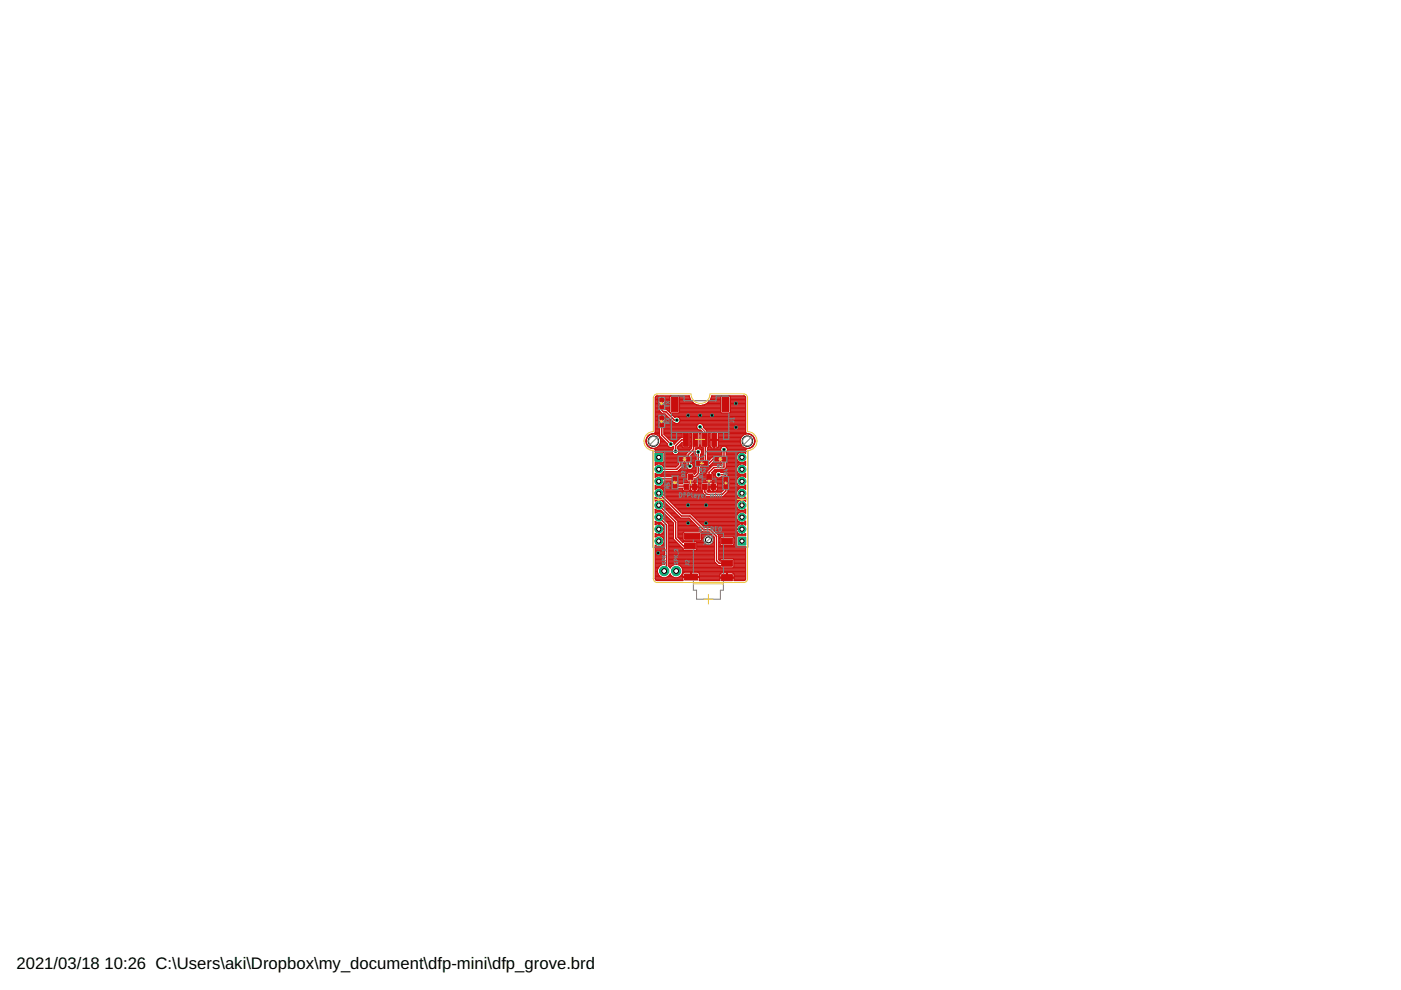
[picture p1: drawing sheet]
<svg xmlns="http://www.w3.org/2000/svg" width="297mm" height="210mm" viewBox="0 0 297 210" stroke-linecap="round" stroke-linejoin="round" font-family="sans-serif">
<defs><g id="words">
<g font-size="3.5">
<text x="3.5" y="205.4">2021/03/18</text>
<text x="22.2" y="205.4">10:26 C:\Users\aki\Dropbox\my_document\dfp-mini\dfp_grove.brd</text>
</g>
</g></defs>
<g fill="#c90d0c" stroke="#c90d0c" stroke-width=".21">
<path d="M144.9 91.9h1v2.7h-1z"/>
<path d="M146.9 91.9h1v2.7h-1z"/>
<path d="M148.9 91.9h1v2.7h-1z"/>
<path d="M150.9 91.9h1v2.7h-1z"/>
<path d="M142.3 84.3h1.5v3h-1.5z"/>
<path d="M153.1 84.3h1.5v3h-1.5z"/>
<path d="M145.1 113.1h3.3v1.2h-3.3z"/>
<path d="M145.1 115.1h2.3v1.3h-2.3z"/>
<path d="M145.1 121.7h2.8v1.3h-2.8z"/>
<path d="M153 114.1h2.3v1.3h-2.3z"/>
<path d="M153 118.8h2.3v1.3h-2.3z"/>
<path d="M153 121.8h2.3v1.3h-2.3z"/>
<path d="M149.8 100.6h1v1.1h-1z"/>
<path d="M150.7 102.6h1v1.2h-1z"/>
<path d="M148.9 102.6h1v1.2h-1z"/>
<path d="M145.9 100.6h1v1.1h-1z"/>
<path d="M146.8 102.6h1v1.2h-1z"/>
<path d="M145 102.6h1v1.2h-1z"/>
</g>
<g fill="#c90d0c" stroke="#c90d0c" stroke-width=".21">
<path d="M153.1 96.9h.8v.9h-.8z" fill-rule="evenodd"/>
<path d="M151.6 96.9h.8v.9h-.8z" fill-rule="evenodd"/>
<path d="M147.6 97.8h.9v.8h-.9z" fill-rule="evenodd"/>
<path d="M149.2 97.8h.8v.8h-.8z" fill-rule="evenodd"/>
<path d="M144 96.9h.8v.9h-.8z" fill-rule="evenodd"/>
<path d="M145.5 96.9h.8v.9h-.8z" fill-rule="evenodd"/>
<path d="M139.9 85.9h.8v.7h-.8z" fill-rule="evenodd"/>
<path d="M139.9 84.4h.8v.7h-.8z" fill-rule="evenodd"/>
<path d="M139.9 89.8h.8v.7h-.8z" fill-rule="evenodd"/>
<path d="M139.9 88.2h.8v.7h-.8z" fill-rule="evenodd"/>
<path d="M153.5 101.3h.8v.8h-.8z" fill-rule="evenodd"/>
<path d="M153.5 102.8h.8v.8h-.8z" fill-rule="evenodd"/>
<path d="M142.7 101.1h.8v.8h-.8z" fill-rule="evenodd"/>
<path d="M142.7 102.6h.8v.9h-.8z" fill-rule="evenodd"/>
</g>
<g fill="none" stroke="#c90d0c" stroke-width=".21">
<path d="M136.9 93.4h.1M136.9 93.6h.1M137 93.8h.1M137 93.3h.1M137 94h.1M137 93.1h.1M137 93.2a1.53 1.53 0 0 1 1.5-1.2 1.53 1.53 0 0 1 1.5 1.2M137 93.2v.6l.3 .6 .4 .4M137.1 94.1h.1M137.1 92.9h.1M137.2 94.3h.1M137.2 92.8h.1"/>
<path d="M137.2 94.5h.2M137.2 92.6h.2M137.4 94.6h.1M137.4 92.4h.1M137.6 94.8h.1M137.6 92.2h.2M137.7 94.8l.5 .2h.6l.6-.2M137.9 95h.2M137.9 92.1h.3M138.7 95.1l.2 .3v.4h3.6M138.9 95.3h3.7M138.9 92.1h.9"/>
<path d="M138.9 91.7h.9M138.9 89.3h3.7M138.9 91.5h.9M138.9 87.8h2.1l1.9 1.8a.7 .7 0 0 0 1 .1M138.9 91.2h.9M138.9 84.7h3.1M138.9 84.9h3.1M138.9 98.6h.1M138.9 98.4h.5M138.9 98.2h5M138.9 95.7h3.6M138.9 95.5h3.7"/>
<path d="M138.9 91.4h.9M138.9 91h.9M138.9 90.9h.9M138.9 90.7h.8M138.9 90.5h.7M138.9 90.4h.7M138.9 90.2h.7M138.9 90h.7M138.9 89.8h.7M138.9 89.7h.7M138.9 89.5h.8M138.9 89.2h.7"/>
<path d="M138.9 89h.6M138.9 88.8h.6M138.9 88.6h1.3M138.9 88.5h.6M138.9 88.3h.6M138.9 88.1h.7M138.9 87.9h.8M138.9 87.6h1.4M138.9 87.4h1.3M138.9 87.3h1.1M138.9 87.1h.9M138.9 86.9h.8"/>
<path d="M138.9 86.8h.7M138.9 86.6h.7M138.9 86.4h.7M138.9 86.3h.7M138.9 86.1h.7M138.9 85.9h.7M138.9 85.7h.8M138.9 85.6h3.1M138.9 85.4h.7M138.9 85.2h.6M138.9 85h.6M138.9 84.5h.6"/>
<path d="M138.9 84.4h.6M139 84.2h.6M139 95h3.8M139.1 84h3M139.1 84l-.2 .3v7.4l-.2 .2M139.1 84l7-.1 .3 .9M139.3 92.2h.5M139.4 94.8h2.5M139.5 84.7l.2-.6h.5v1.4l-.5-.1-.2-.5M139.5 92.4h.3M139.6 94.6h2.1M139.6 86.8v-.9l.2-.3h1l.3 .3v.9"/>
<path d="M139.6 89.7v.9l.2 .2M139.6 86.8l.2 .2M139.6 89.7l.2-.3h1l.3 .3M139.6 89.2l-.1-.5h1.6l-.1 .5M139.6 89.2l.3 .1M139.7 87.9l-.2 .6h1.6v-.4M139.7 87.9h.5v1.4M139.7 92.6h.3M139.7 94.5h1.9M139.8 87h.1M139.8 90.8h.1M139.8 92.8h.3"/>
<path d="M139.8 91.9a2.39 2.39 0 0 0-2.8 1.1 1.59 1.59 0 0 0 1.5 2.1h4.3M139.8 87l.7 .8M139.8 90.8v1.7l1.7 1.6v.2M139.8 94.3h1.7M139.9 94.1h1.6M139.9 92.9h.4M140 98.4h3.9M140 93.1h.5M140 94h1.4M140 93.2v.6l-.2 .6-.4 .4M140 93.4h.8M140 93.8h1.2"/>
<path d="M140 93.6h1M140 93.3h.7M140.2 89.2h.2M140.2 89h.2M140.2 88.8h.2M140.2 88.5h.2M140.2 88.3h.2M140.2 88.1h.2M140.2 87.9h.2M140.2 85.4h.2M140.2 85.2h.2M140.2 85h.2"/>
<path d="M140.2 84.5h.2M140.2 84.4h.2M140.2 84.2h.2M140.4 98.6h3.4M140.4 88.6h1.5M140.5 98.7h3.1M140.6 95.8l.2 .2M140.7 98.9h2.7M140.7 98.1h3.1M140.8 91.9h3.8M140.8 91.5h8.1M140.8 91.2h7.8l.3 .4-.3 .2v3l.5 .1v2.6"/>
<path d="M140.8 92.1l1.3 1.3h1.6M140.8 92.1h3.8M140.8 91.7h3.9M140.8 91.4h7.9M140.8 91h7.2M140.8 90.9h7M140.8 96v1.9M140.8 97.9l-.2 .2h-1.7v.6a1.13 1.13 0 0 1 1.8 .3h2.6l.6-.6M140.8 97.9h2.9M140.8 97.7h2.8M140.8 97.6h2.8M140.8 97.4h2.8"/>
<path d="M140.8 97.2h2.8M140.8 97h2.8M140.8 96.9h2.8M140.8 96.7h3M140.8 96.5h4.6M140.8 96.4h2.2M140.8 96.2h1.9M140.8 96h1.8M140.9 89.5h1.8M140.9 87.9h-.5v1.4M140.9 87.9l.2 .2M140.9 92.2h3.7"/>
<path d="M140.9 90.7h6.8M140.9 85.7h1.1M140.9 87.9h.3M141 85.4h1M141 84.2h1M141 89.2l-.3 .1M141 89.2h1.4M141.1 89.7v.9l-.3 .2v1.3M141.1 86.8l-.2 .1h.5l1.6 1.6a.72 .72 0 0 1 1 .1 .72 .72 0 0 1 .1 .9M141.1 90.5h6.6M141.1 90.4h6.6M141.1 90.2h6.7"/>
<path d="M141.1 90h6.8M141.1 89.8h7.1M141.1 89.7h2M141.1 86.8h.9M141.1 86.6h.9M141.1 86.4h.9M141.1 86.3h.9M141.1 86.1h.9M141.1 85.9h.9M141.1 88.1h.3M141.1 92.4h3.5M141.1 89h1.1"/>
<path d="M141.1 85.2h.9M141.1 84.4h.9M141.1 84.7l-.2-.6h-.5v1.4h.4l.3-.3M141.1 84.9v.3M141.1 88.8h.9M141.1 88.5h.6M141.1 88.3h.4M141.1 85h.9M141.1 84.5h.9M141.3 92.6h3.3M141.4 92.8h3.2M141.5 86.9h.5"/>
<path d="M141.5 94.3a.71 .71 0 0 0 .5 .6 .71 .71 0 0 0 .8-.3M141.6 92.9h2.6M141.6 87.1h.4M141.8 93.1h2.2M141.8 87.3h.2M141.9 93.3h1.9M142 87.4h.1M142.1 87.6h16M142.2 84h1.7l.2 .1v3.3l-.2 .2h-1.7l-.2-.2v-3.3zM142.3 87.8h15.8M142.3 93.5l.5 .3M142.5 87.9h15.6"/>
<path d="M142.5 95.8a.73 .73 0 0 0 .7 .6 .73 .73 0 0 0 .7-.6M142.5 94.8h.3M142.6 95.3l-.1 .5M142.6 93.6h.9M142.6 88.1h15.5M142.7 94.6h.1M142.8 94.6v.6M142.8 95.2l-.2 .1M142.8 93.8l.1 .4 1.4-1.4h.3v-1l.2-.2h1.3l.1 .2v3l-.1 .1h-1.3l-.2-.1v-1M142.8 93.8h.5M142.8 88.3h15.3M142.9 94h.3"/>
<path d="M142.9 94.1h.1M143 88.5h.2M143.5 96.4h1.9M143.6 96.8v1.1l.3 .2v.3M143.6 96.8l.3-.2h1l.2 .2M143.7 95.2l.2 .6M143.7 95.1h2.9M143.7 95h2.9M143.7 94.8h1M143.7 96.2h1.8M143.8 94.6h.8M143.8 88.5h14.3"/>
<path d="M143.8 99.8h3.8M143.8 95.3h2.6M143.9 96h1.8M143.9 95.5h2.3M143.9 89.7h14.2M143.9 95.8h2M143.9 95.7h2.1M143.9 94.5h.7M144 84h2.1M144 88.6h14.1M144 99.6h3.6M144 87.4h8.8"/>
<path d="M144.1 89.5l-.2 .2M144.1 84.7h2.3M144.1 84.9h2.4M144.1 89.5h14M144.1 87.3h8.7M144.1 87.1h8.7M144.1 86.9h8.7M144.1 86.8h8.7M144.1 86.6h8.7M144.1 86.4h8.7M144.1 86.3h8.7M144.1 86.1h8.7"/>
<path d="M144.1 85.9h4M144.1 85.7h3.4M144.1 85.6h3.1M144.1 85.4h2.8M144.1 85.2h2.7M144.1 85h2.5M144.1 84.5h2.2M144.1 84.4h2.2M144.1 84.2h2.1M144.1 94.3h.5M144.1 88.8h14M144.1 89.3h14"/>
<path d="M144.2 89.2h13.9M144.2 89h13.9M144.2 99.4h1.6M144.3 94.1h.3M144.4 99.3h1.3M144.4 94h.2M144.5 99.1h1.1M144.6 93.8l-.9 .9v.5M144.6 93.8h.1M144.7 98.9h.9M144.8 98.7h.7M144.8 98.6h.6"/>
<path d="M144.8 98.4h.6M144.8 98.2h.6M144.9 98.1h.5M145 96.7h.3M145.1 97.9h.1M145.1 97.9l-.3 .2v.7l-1.1 1.2M145.1 96.8v1.1M145.1 97.7h.1M145.1 97.6h.1M145.1 97.4h.1M145.1 97.2h.1M145.1 97h.1"/>
<path d="M145.1 96.9h.1M145.1 97.9l.3 .2v.6l.3 .6M145.7 99.3a.74 .74 0 0 0 1.2 0M146.2 94.8h.4M146.2 91.7h.5M146.2 91.9h.4M146.2 94.6h.4M146.2 93.4h.4M146.2 94.5h.4M146.2 94.3h.4M146.2 94.1h.4M146.2 94h.4"/>
<path d="M146.2 93.8h.4M146.2 93.6h.4M146.2 93.3h.4M146.2 93.1h.4M146.2 92.9h.4M146.2 92.8h.4M146.2 92.6h.4M146.2 92.4h.4M146.2 92.2h.4M146.2 92.1h.4M146.4 84.8h.1M146.4 84.8l.5 .6"/>
<path d="M146.4 98.1h.9M146.5 96.5h1.1M146.5 96.7h1.1M146.6 98.2h.7M146.6 97.9h.7M146.6 93.4v.1M146.6 96.8v1.1l-.2 .3a.71 .71 0 0 1 .5 1.1M146.6 97.7h.7M146.6 97.6h.9M146.6 97.4h1M146.6 97.2h1M146.6 97h1"/>
<path d="M146.6 96.9h1M146.6 96.4h1M146.7 99.4h.9M146.8 98.4h.5M146.8 96.2h.6M146.9 99.3h.7M146.9 98.6h.4M146.9 85.4h.1M146.9 85.4l.8 .4M146.9 99.1h.7M147 98.9h.5M147 98.7h.3"/>
<path d="M147 96h.4M147.2 95.8h.1M147.3 98.7l.3 .3v1.2l-.4 .4v-.1M147.3 97.7v1M147.3 96l.3 .4v1.1l-.3 .2M147.3 95.7l-.9 .9 .2 .2M147.3 95.7v.3M147.3 95.7h.1M147.5 95.1h.3M147.5 95h1.6M147.5 95.3h.1M147.6 99.9l-6.9 .1-.4 .5"/>
<path d="M147.7 85.8v.1M147.7 85.8l.8 .2M147.7 90.4a.73 .73 0 0 0 .6 .8M147.7 90.4a.72 .72 0 0 1 .7-.6 .72 .72 0 0 1 .7 .6M148.2 94.8h.5M148.2 91.7h.5M148.3 91.9h.3M148.3 94.6h.3M148.3 93.4h.3M148.3 94.5h.3M148.3 94.3h.3M148.3 94.1h.3"/>
<path d="M148.3 94h.3M148.3 93.8h.3M148.3 93.6h.3M148.3 93.3h.3M148.3 93.1h.3M148.3 92.9h.3M148.3 92.8h.3M148.3 92.6h.3M148.3 92.4h.3M148.3 92.2h.3M148.3 92.1h.3M148.3 95.1h.8"/>
<path d="M148.4 90.5l1 1v1.8l.2 .1M148.5 99.9h1.4M148.5 86h.1M148.5 99.6h1.7M148.5 96.4v1.1l.3 .2M148.5 99.8h1.6M148.5 99.4h1.9M148.5 99.3h2.1M148.5 99.1h2.2M148.5 97.4h.6M148.5 97.2h.6M148.5 97h.6"/>
<path d="M148.5 96.9h.6M148.5 96.7h.6M148.5 96.5h.6M148.5 96.4h.6M148.5 95.3h.6M148.6 98.9h.4M148.6 97.6h.4M148.7 96.2a.71 .71 0 0 0-.2-.9 .71 .71 0 0 0-1 .1v-.5h.6l.2-.1v-3l-.2-.2h-1.3l-.2 .2v3.3l-1.2 1.2v.3l-.3 .2M148.7 96.2l-.2 .2M148.7 96.2h.4M148.7 95.5h.4M148.7 89.8h9.4"/>
<path d="M148.7 96h.4M148.7 95.7h.4M148.8 95.8h.3M148.8 98.7h.1M148.8 97.7h.1M148.8 98.7l-.3 .3v1.6l-.9 .9h-.4v.4l-.2 .1h-1.2l-.2-.1v-1.4M148.8 97.7v1M148.8 98.6h.1M148.8 98.4h.1M148.8 98.2h.1M148.8 98.1h.1M148.8 97.9h.1"/>
<path d="M148.8 98.7l.3 .3h1l.2-.3M148.9 85.9h3.9M148.9 90h9.2M149.1 90.2h9M149.1 97.5h.1M149.1 97.5l-.3 .2M149.1 90.4v.2l.7 .7v.3l.4 .2v3l-.2 .1v2.6l.3 .2 .9-.9M149.1 90.5h9M149.1 90.4h9M149.2 90.7h8.9M149.4 85.8l-.9 .2M149.4 85.8v.1"/>
<path d="M149.4 90.9h8.7M149.5 85.7h3.3M149.5 91h8.6M149.7 91.2h8.4M149.8 85.6h3M149.8 91.5h1M149.8 91.4h8.3M149.9 99.9v.4h-1.4M150 95.8h3M150 95.1h2.8M150 95h2.9M150 97.4h.5"/>
<path d="M150 97.2h.7M150 97h.9M150 96.9h1.2M150 96.7h1.4M150 96.5h3.1M150 96.4h3.1M150 96.2h3.1M150 96h3.1M150 95.7h2.9M150 95.5h2.8M150 95.3h2.8M150.1 85.4l-.7 .4"/>
<path d="M150.1 85.4h.1M150.1 85.4h2.7M150.1 98.9h.8M150.1 97.6h.3M150.2 94.8h.4M150.2 91.7h.4M150.2 91.9h.4M150.2 94.6h.4M150.2 93.4h.4M150.2 94.5h.4M150.2 94.3h.4M150.2 94.1h.4"/>
<path d="M150.2 94h.4M150.2 93.8h.4M150.2 93.6h.4M150.2 93.3h1.1M150.2 93.1h.4M150.2 92.9h.4M150.2 92.8h.4M150.2 92.6h.4M150.2 92.4h.4M150.2 92.2h.4M150.2 92.1h.4M150.2 85.2h2.6"/>
<path d="M150.3 98.7h.8M150.4 85h2.4M150.5 84.9h2.3M150.6 84.8l.3-.9 7 .1 .2 .3v7.4M150.6 84.8l-.5 .6M150.6 84.8h.1M150.6 91.7l.3-.2 1.2 .1 .2 .2v1.4h-1.7zM150.6 94.8v-1.4h1.7l-.1 1.4M150.6 94.8l.3 .2M150.6 84.7h2.2M150.6 98.6h2.5M150.7 84.5h2.1"/>
<path d="M150.8 84.4h2M150.8 98.4h2.3M150.8 84.2h2M150.9 84h2M151 98.2h2.1M151.2 98.1h.2M151.2 99.9h5.1M151.2 96.8l.3-.2h1l.2 .2M151.3 91.9h.2M151.3 94.6h.2M151.3 91.5v3.5M151.3 93.4h.2"/>
<path d="M151.3 94.8h.2M151.3 94.5h.2M151.3 94.3h.2M151.3 94.1h.2M151.3 94h.2M151.3 93.8h.2M151.3 93.6h.2M151.3 93.1h.2M151.3 92.9h.2M151.3 92.8h.2M151.3 92.6h.2M151.3 92.4h.2"/>
<path d="M151.3 92.2h.2M151.3 92.1h.2M151.3 91.7h.2M151.3 99.8h4.9M151.5 99.6h4.7M151.5 99.6l-.7 .7h.9M151.5 91.5v3.5M151.5 93.3h5.5M152.1 91.5h6M152.2 94.8l-.2 .2M152.2 99.9a.7 .7 0 0 0-.5 .9M152.2 94.8h.8"/>
<path d="M152.3 91.7h5.8M152.3 91.9h6.2a1.6 1.6 0 0 1 1.6 1.6 1.6 1.6 0 0 1-1.6 1.6h-4.3M152.3 94.6h1M152.3 93.4h4.7M152.3 94.5h4.9M152.3 94.3h4.8M152.3 94.1h4.8M152.3 94h4.7M152.3 93.8h4.7M152.3 93.6h4.7M152.3 93.1h4.7M152.3 92.9h4.8"/>
<path d="M152.3 92.8h4.9M152.3 92.6h5M152.3 92.4h5.2M152.3 92.2h5.4M152.3 92.1h5.8M152.5 99.9l.4 .3h.9l.5 .5v.2l.3 .3v1l-.2 .2M152.5 98.1h.5M152.6 96.7h.3M152.7 97.9h.1M152.7 97.9l-.2 .2h-1l-.2-.2-1 .8M152.7 96.8v1.1M152.7 97.7h.1"/>
<path d="M152.7 97.6h.1M152.7 97.4h.1M152.7 97.2h.1M152.7 97h.1M152.7 96.9h.1M152.8 97.9l.3 .2v.6h-1.9l-1.3 1.2M152.8 95.5l.3 .4v.7l-.3 .2M152.8 95.2a.72 .72 0 0 1 1.1-.5 .72 .72 0 0 1 .1 1.2v.7l.3 .2M152.8 95.2v.3M153 84h1.7l.2 .1v3.3l-.2 .2h-1.7l-.2-.2v-3.3zM153.7 94.6h3.7M153.7 99.4h2.5"/>
<path d="M153.9 99.3h2.3M154 99.1h2.3M154 98.9h2.3M154 98.7h2.5M154 98.6h2.6M154 98.4h3M154 98.2h4.1M154 96.5h2.3M154 96.4h2.3M154 96.2h2.5M154 96h2.7M154 95.8h4.1"/>
<path d="M154 94.8h3.6M154.1 98.1h2.9M154.1 96.7h2.1M154.1 95.7h4M154.1 95h3.9M154.2 95.5h3.9M154.2 97.9h2.4M154.2 95.3h3.9M154.3 96.8v1.1l-.3 .2v1.1l-.4 .4M154.3 97.7h2.2M154.3 97.6h2M154.3 97.4h2"/>
<path d="M154.3 97.2h1.9M154.3 97h1.9M154.3 96.9h1.9M154.7 84h3.2M154.8 87.4h3.3M154.9 84.7h3.2M154.9 84.9h3.2M154.9 87.3h3.2M154.9 87.1h3.2M154.9 86.9h3.2M154.9 86.8h3.2M154.9 86.6h3.2"/>
<path d="M154.9 86.4h3.2M154.9 86.3h3.2M154.9 86.1h3.2M154.9 85.9h3.2M154.9 85.7h3.2M154.9 85.6h3.2M154.9 85.4h3.2M154.9 85.2h3.2M154.9 85h3.2M154.9 84.5h3.2M154.9 84.4h3.2M154.9 84.2h3.2"/>
<path d="M156.2 97.2a1.12 1.12 0 0 0 1.9 .6v.9a1.12 1.12 0 0 0-1.9 .6M156.2 99.3v.4M156.2 99.7l.5 .8M156.7 96l-.5 .7v.5M157 93.2a1.53 1.53 0 0 1 1.5-1.2 1.53 1.53 0 0 1 1.5 1.2M157 93.2v.6l.2 .6 .4 .4M157.1 95.8l-.4 .2M157.5 95.8l.4 .2M157.6 94.8l.6 .2h.5l.6-.2M157.6 98.4h.5M157.6 98.1h.5M157.9 96h.2"/>
<path d="M158 98.6h.1M158 97.9h.1M158.1 91.7l.2 .2M158.3 95.1l-.2 .3v.8l-.2-.2M158.8 92.1h.3M158.9 95h.2M159.2 92.2h.2M159.3 94.8h.1M159.4 92.4h.2M159.5 94.6h.1M159.6 92.6h.2M159.6 94.5h.2"/>
<path d="M159.7 92.8h.2M159.8 94.3h.1M159.8 94.1h.2M159.8 92.9h.2M159.9 93.1h.1M159.9 94h.1M160 93.2v.6l-.3 .6-.4 .4M160 93.4h.1M160 93.8h.1M160 93.6h.1M160 93.3h.1M138.9 103.7a1.13 1.13 0 0 1 1.4-.1 1.13 1.13 0 0 1 .4 1.4l4 3.9h1.8l2.9 3h1.3l1.7 1.6v5.2l.3 .3 .2-.5"/>
<path d="M138.9 108.5h1.5M138.9 108v.8l.5-.3M138.9 105.4v.9l.5-.3M138.9 111.3v-.8a1.03 1.03 0 0 0 1.2 .2l.8 .8v8.2a1.39 1.39 0 0 0-1.5 1.6M138.9 113.1v.8a1.13 1.13 0 0 1 1.9 .6M138.9 108a1.03 1.03 0 0 0 1.2 .2l2.7 2.7v3.4l2 1.9v.3l.2 .2M138.9 116.7h2M138.9 105.9h1.5M138.9 105.4a1.08 1.08 0 0 0 1.2 .2l4.2 4.3M138.9 118.4h2M138.9 100.8h6.7M138.9 100.6h6.7"/>
<path d="M138.9 111.3l.7-.3v1.1h1.3l-.1-.4M138.9 115.9h2M138.9 101.2h.1M138.9 113.8h.1M138.9 120h1M138.9 119.8h1.3M138.9 119.6h2M138.9 119.5h2M138.9 119.3h2M138.9 119.1h2M138.9 119h2M138.9 118.8h2"/>
<path d="M138.9 118.6h2M138.9 118.3h2M138.9 118.1h2M138.9 117.9h2M138.9 117.8h2M138.9 117.6h2M138.9 117.4h2M138.9 117.2h2M138.9 117.1h2M138.9 116.9h2M138.9 116.6h2M138.9 116.4h2"/>
<path d="M138.9 116.2h2M138.9 116.1h2M138.9 115.7h.2M138.9 113.6h.4M138.9 113.5h2M138.9 113.3h.4M138.9 113.1h.1M138.9 111.3h.1M138.9 111.1h.4M138.9 110.9h1.4M138.9 110.7h.4M138.9 110.6h.1"/>
<path d="M138.9 108.7h.2M138.9 108.3h1.4M138.9 108.2h.4M138.9 108h.1M138.9 106.1h.2M138.9 105.8h1.3M138.9 105.6h.3M138.9 105.4h.1M138.9 103.7h.1M138.9 103.5h.3M138.9 103.4h3.4M138.9 103.2h3.4"/>
<path d="M138.9 103h.2M138.9 101h.4M138.9 100.5h.1M139 100.5l-.1-.1v.8a1.14 1.14 0 0 1 1.4-.1h2l.3-.3M139 100.5l.4 .1M139.4 115.9l-.5-.3v7.1M139.6 112.8h.2M139.6 113.3h.2M139.6 113.1h.2M139.6 113h.2M139.6 112.6h.2M139.6 112.5h.2"/>
<path d="M139.6 111.9h.2M139.6 111.8h.2M139.6 111.6h.2M139.6 111.4h.2M139.6 111.3h.2M139.6 111.1h.2M139.9 106a1.15 1.15 0 0 1 .9 1.3M139.9 108.5l.7 .5M140 113.6h.9M140 110.7h.1M140.1 111.1h.4M140.1 101h2.3"/>
<path d="M140.1 113.3h.8M140.1 103.5h2.2M140.2 106.1h.4M140.3 103h2M140.3 115.7h.6M140.3 108.7h.3M140.3 100.5l-.4 .1M140.3 100.5h5.3M140.4 113.8h.5M140.4 111.3h.2M140.4 113.1h.5M140.4 103.7h2.1"/>
<path d="M140.4 106.3h.3M140.5 108.9h.3M140.5 102.8h1.8M140.5 100.3h7M140.5 115.5h.4M140.5 114h.4M140.6 111.4l-.8-.4v2.4l.8-.4M140.6 111.4l.1 .2M140.6 113h.3M140.6 111.4h.2M140.6 103.9h4.1M140.6 106.4h.3"/>
<path d="M140.6 109l.2 .9M140.6 102.7a1.14 1.14 0 0 1-1.7 .2v.8M140.6 115.4h.3M140.6 109h.3M140.6 102.7h1.7M140.7 100.1h6.9M140.7 104.1h5.9M140.7 114.2h.2M140.7 112.8h.2M140.7 112.8l-.1 .2M140.7 111.6l.1 .1M140.7 111.6h.2"/>
<path d="M140.7 106.6h.4M140.7 102.5h1.7M140.7 115.2h.2M140.7 109.2h.4M140.7 114.3h.2M140.7 110h1.3M140.8 107.5h1.1M140.8 106.8h.4M140.8 104.9h8.6M140.8 104.2h8.2M140.8 112.6l-.1 .2M140.8 115h.1"/>
<path d="M140.8 112.6h.1M140.8 111.8h.1M140.8 109.4h.5M140.8 102.3h1.8M140.8 109.9l-.1 .2 1.1 1v9l.3 .4a1.42 1.42 0 0 1 1.7-.8 1.42 1.42 0 0 1 1 1.6M140.8 114.5a1.15 1.15 0 0 1-.9 1.4M140.8 107.3l-.1 .2 3 3v3.4l1.1 1.1M140.8 109.9h1M140.8 114.9h.1M140.8 114.7h.1M140.8 114.5h.1M140.8 109.7h.8"/>
<path d="M140.8 109.5h.7M140.8 107.3h1M140.8 107.1h.8M140.8 107h.6M140.8 104.7h8.4M140.8 104.6h8.3M140.8 104.4h8.2M140.8 102.2h1.7M140.8 112.5l.1-.2h-1.3v1.1l-.7-.3M140.8 112.5v.1M140.8 112.5h.1M140.8 111.9h.1"/>
<path d="M140.8 105.1h8.8M140.9 107.7h1.2M140.9 110.2h1.2M141 105.3h15.4M141 107.8h1.3M141.1 110.4h1.2M141.2 105.4h15.4M141.2 108h1.3M141.2 110.6h1.3M141.4 105.6h15.4M141.4 108.2h1.2M141.4 110.7h1.2"/>
<path d="M141.5 105.8h16.6M141.5 108.3h1.3M141.6 110.9h1.2M141.7 105.9h16.4M141.7 108.5h1.3M141.8 111.1h1M141.8 116.7h9.7M141.8 112.8h1M141.8 118.4h9.7M141.8 112.1h1M141.8 112.3h1M141.8 115.9h2.6"/>
<path d="M141.8 113.8h1M141.8 120h.7M141.8 119.8h.9M141.8 119.6h10.3M141.8 119.5h10.1M141.8 119.3h9.9M141.8 119.1h9.8M141.8 119h9.7M141.8 118.8h9.7M141.8 118.6h9.7M141.8 118.3h9.7M141.8 118.1h9.7"/>
<path d="M141.8 117.9h9.7M141.8 117.8h9.7M141.8 117.6h9.7M141.8 117.4h9.7M141.8 117.2h9.7M141.8 117.1h9.7M141.8 116.9h9.7M141.8 116.6h3.1M141.8 116.4h3M141.8 116.2h3M141.8 116.1h2.7M141.8 115.7h2.4"/>
<path d="M141.8 115.5h2.2M141.8 115.4h2M141.8 115.2h1.9M141.8 115h1.7M141.8 114.9h1.5M141.8 114.7h1.4M141.8 114.5h1.2M141.8 114.3h1M141.8 114.2h1M141.8 114h1M141.8 113.6h1M141.8 113.5h1"/>
<path d="M141.8 113.3h1M141.8 113.1h1M141.8 113h1M141.8 112.6h1M141.8 112.5h1M141.8 111.9h1M141.8 111.8h1M141.8 111.6h1M141.8 111.4h1M141.8 111.3h1M141.9 106.1h14.9M141.9 108.7h1.2"/>
<path d="M142 106.3h14.5M142 108.9h1.3M142.2 106.4h14.2M142.2 109h1.3M142.3 103.6l.3 .2h1l.2-.2M142.4 106.6h13.9M142.4 109.2h1.2M142.5 106.8h13.7M142.6 109.4h1.2M142.6 102.3l-.3-.3h-1.5l-.2 .7M142.6 102.3l-.3 .3v1M142.6 102.3h1"/>
<path d="M142.7 107h13.5M142.7 109.5h1.3M142.9 107.1h13.3M142.9 109.7h1.3M143 107.3h13.2M143.1 109.9h3l2.9 2.9M143.2 107.5h13M143.3 110h3M143.4 107.7h12.9M143.4 110.2h3.1M143.6 107.8h12.8M143.6 110.4h3"/>
<path d="M143.6 100.8l.2 .2v1l-.2 .3M143.6 102.3l.2 .3 .9-.1M143.6 102.3h1.2M143.7 103.7h1M143.7 112.8h6.6l1.2 1.1v5.1l.2 .3M143.7 112.1h4.6M143.7 112.3h4.8M143.7 113.8h1.1M143.7 113.6h1.1M143.7 113.5h1.1M143.7 113.3h1.1M143.7 113.1h1.1"/>
<path d="M143.7 113h1.1M143.7 112.6h5.1M143.7 112.5h5M143.7 111.9h4.5M143.7 111.8h4.3M143.7 111.6h4.1M143.7 111.4h3.9M143.7 111.3h3.8M143.7 111.1h3.6M143.7 110.9h3.4M143.7 110.7h3.3M143.7 110.6h3.1"/>
<path d="M143.7 102.2h9.4M143.7 108h12.9M143.8 114h1M143.8 102.5h.9M143.8 101h1.8M143.8 102h1.9M143.8 103.6l.9-.1v.4M143.8 101.3h1.8M143.8 101.2h1.8M143.8 103.5h.9M143.8 101.8h1.8M143.8 101.7h1.8"/>
<path d="M143.8 101.5h1.8M143.9 108.2h13M144 114.2h.8M144 119.8h8.2M144.1 108.3h14M144.1 114.3h.7M144.3 108.5h13.8M144.3 120h8.4M144.3 114.5h.6M144.4 108.7h12.3M144.5 114.7h4.7M144.6 108.9h11.9"/>
<path d="M144.6 114.9h.4M144.7 102.5l.2-.2h1.3l.1 .2M144.7 103.9l.2 .2M144.8 115h.1M144.8 113v1.5l.2 .2h3.5l.2-.2M144.8 115l.2-.2h2.5l.2 .2v1.5l-.2 .2M145 112.8l-.2 .2M145.8 100.3l-.2 .2M146.2 102.3h.3M146.3 103.9l-.1 .2M146.3 102.5v1.4M146.3 103.9h.2"/>
<path d="M146.3 103.7h.1M146.3 103.5h.1M146.3 103.4h.1M146.3 103.2h.9M146.3 103h.1M146.3 102.8h.1M146.3 102.7h.1M146.3 102.5h.1M146.5 103.9l.2 .2h.5v-1.8h-.6l-.2 .8h1.7v-.6l-.2-.2h-.5v1.8h.4l.3-.2M146.5 103.9l-.1-.6h1.7v.6M146.5 109h9.9M146.7 109.2h9.6"/>
<path d="M146.9 109.4h9.3M147 100.3l.2 .2M147 109.5h9.2M147.1 102h2.6M147.2 104.1h.2M147.2 103.9h.2M147.2 103.7h.2M147.2 103.5h.2M147.2 103.4h.2M147.2 103h.2M147.2 102.8h.2M147.2 102.7h.2"/>
<path d="M147.2 102.5h.2M147.2 102.3h.2M147.2 109.7h9M147.2 101.8h2.3M147.2 101.7h2.3M147.2 101.5h2.3M147.2 100.5h.1M147.4 103.2h1.2M147.4 109.9h8.8M147.6 114.9h1.6M147.6 110h8.7M147.7 116.6h3.8"/>
<path d="M147.7 115.9h3.8M147.7 116.4h3.8M147.7 116.2h3.8M147.7 116.1h3.8M147.7 115.7h3.8M147.7 115.5h3.8M147.7 115.4h1.9M147.7 115.2h1.8M147.7 115h1.6M147.7 110.2h8.6M147.8 101.3h1.7M147.9 110.4h8.5"/>
<path d="M147.9 101.2h1.6M148 104.1h1v.4l.8 .8M148 102.3h.8M148.1 110.6h8.5M148.1 103.9h.5M148.1 101h1.4M148.1 103.7h.5M148.1 103.5h.5M148.1 103.4h.5M148.1 103h.5M148.1 102.8h.5M148.1 102.7h.5"/>
<path d="M148.1 102.5h.5M148.3 110.7h8.7M148.3 100.8h1.2M148.4 110.9h9.7M148.5 100.6h1M148.5 100.5h1M148.5 100.1h1.4M148.5 112.8l.2 .2M148.6 111.1h8.3M148.6 102.5l.2-.2h1.3l.2 .2M148.6 102.5v1.4M148.6 103.9l.2 .2"/>
<path d="M148.7 114.5h.5M148.7 113v1.5M148.7 113.8h.7M148.7 114.3h.5M148.7 114.2h.5M148.7 114h.6M148.7 113.6h.9M148.7 113.5h1.2M148.7 113.3h2.2M148.7 113.1h2M148.7 113h1.8M148.8 111.3h7.8"/>
<path d="M148.9 111.4h7.5M149.1 111.6h7.2M149.2 114.7a1.06 1.06 0 0 1 1-1.3 1.06 1.06 0 0 1 1 1.3M149.2 114.7l.4 .7M149.3 111.8h6.9M149.5 100.5v1.4l.2 .1h1.3l.2-.1v-1.4M149.7 100.3l-.2 .2M150 104.2h3.1M150.1 102.3h.4M150.3 103.9l-.2 .2M150.3 102.5v1.4M150.3 103.9h.1"/>
<path d="M150.3 103.7h.1M150.3 103.5h.1M150.3 103.4h.1M150.3 103.2h.8M150.3 103h.1M150.3 102.8h.1M150.3 102.7h.1M150.3 102.5h.1M150.4 103.9l.3 .2h.4v-1.8h-.6l-.1 .8h1.7v-.6l-.2-.2h-.6v1.8h.5l.3-.2M150.4 103.9v-.6h1.7v.6M150.5 113.5h.5M150.8 115.4h.7"/>
<path d="M150.8 111.9h5.4M150.8 113.6h.4M151 100.3l.2 .2M151 115.2h.5M151 102h2.1M151 100.1h.9M151 113.8h.4M151.1 115h.4M151.1 112.3h6.3v1.1l.7-.3v.5h-1.7l-.2 .2v1.9l.2 .2M151.1 104.1h.2M151.1 114h.4M151.1 103.9h.2"/>
<path d="M151.1 103.7h.2M151.1 103.5h.2M151.1 103.4h.2M151.1 103h.2M151.1 102.8h.2M151.1 102.7h.2M151.1 102.5h.2M151.1 102.3h.2M151.2 100.8h.5M151.2 100.6h.5M151.2 101.3h.9M151.2 101.2h.7"/>
<path d="M151.2 101.8h1.9M151.2 101.7h1.9M151.2 101.5h1.9M151.2 101h.5M151.2 100.5h.5M151.2 114.9h.3M151.2 114.2h.3M151.2 114.7a1.04 1.04 0 0 1-1.6 .7M151.2 114.7h.3M151.2 114.5h.3M151.2 114.3h.3M151.3 112.5h4.9"/>
<path d="M151.3 103.2h1.8M151.5 112.6h4.7M151.6 112.8h4.7M151.7 100.8a.72 .72 0 0 0 1.2 .3M151.7 119.3l.6 .6h.4v.3M151.8 113h4.6M151.9 104.1h1.3M152 102.3h1.3M152 113.1h4.6M152.1 103.9h1.2M152.1 102.5h1.2M152.1 103.7h1.1"/>
<path d="M152.1 103.5h1M152.1 103.4h1M152.1 103h1M152.1 102.8h1M152.1 102.7h1M152.1 113.3h4.8M152.3 113.5h5.8M152.4 116.7h5.7M152.4 115.9h5.7v6.9l-.4 .3h-2.1v-.5h-1.4v-1.1h1.1l.3 .2M152.4 118.4h5.7M152.4 113.8h3.8M152.4 118.6h.3"/>
<path d="M152.4 118.3h5.7M152.4 118.1h5.7M152.4 117.9h5.7M152.4 117.8h5.7M152.4 117.6h5.7M152.4 117.4h5.7M152.4 117.2h5.7M152.4 117.1h5.7M152.4 116.9h5.7M152.4 116.6h5.7M152.4 116.4h5.7M152.4 116.2h5.7"/>
<path d="M152.4 116.1h5.7M152.4 115.7h3.8M152.4 115.5h.3M152.4 115.4h.3M152.4 115.2h.3M152.4 115h.3M152.4 114.9h.3M152.4 114.7h.3M152.4 114.5h.3M152.4 114.3h.3M152.4 114.2h.3M152.4 114h.3"/>
<path d="M152.4 113.6h3.9M152.5 118.8h.2M152.6 101.3h.5M152.7 119h.1M152.7 114v1.5l.2 .2h2.5l.2-.2v-1.5M152.8 100.1h3.5M152.9 101.2l.3-.1-.1 1.1M152.9 113.8l-.2 .2M153.1 102.7v1l.3 .2-.5 .5h-2.8l-.2-.3h.6M153.1 102.2l.3 .2M153.4 102.4h1M153.4 102.4l-.3 .3"/>
<path d="M153.5 105.1h2.8M153.7 104.9h2.5M153.9 104.7h2.3M153.9 100.3h2.6M154 104.6h2.2M154.1 100.5h2.6M154.2 104.4h2M154.3 100.6h3.8M154.3 100.8h3.8M154.3 104.1h2M154.3 104.2h1.9M154.4 102.4l.2 .3"/>
<path d="M154.4 103.9h2M154.5 102.3h1.7M154.5 101h2.4M154.5 102.5h1.8M154.6 103.7h2M154.6 101.2h2M154.6 102.2h1.6M154.6 102h1.6M154.6 101.3h1.8M154.6 102.7v1l-.3 .2v.4l-1 1M154.6 103.5h2.3M154.6 103.4h3.5"/>
<path d="M154.6 103.2h3.5M154.6 103h2.1M154.6 102.8h1.9M154.6 102.7h1.8M154.6 101.8h1.6M154.6 101.7h1.7M154.6 101.5h1.7M155.4 118.5l.2 .2v1.5M155.4 113.8l.2 .2M155.5 118.6h2.6M155.6 115.5h.6M155.6 120h2.5"/>
<path d="M155.6 119.8h2.5M155.6 119.6h2.5M155.6 119.5h2.5M155.6 119.3h2.5M155.6 119.1h2.5M155.6 119h2.5M155.6 118.8h2.5M155.6 115.4h.6M155.6 115.2h.6M155.6 115h.6M155.6 114.9h.6M155.6 114.7h.6"/>
<path d="M155.6 114.5h.6M155.6 114.3h.6M155.6 114.2h.6M155.6 114h.6M156.1 112.3l.1 .2M156.2 112.5v.1M156.2 107.3a1.12 1.12 0 0 0 .8 .9 1.12 1.12 0 0 0 1.1-.3v.9l-.6-.3M156.2 109.9a1.12 1.12 0 0 0 .8 .9 1.12 1.12 0 0 0 1.1-.3v.8l-.7-.3v1.1h-6.5M156.2 101.8l.2 .9M156.2 111.7l-.1 .4M156.2 112.6l.1 .2M156.3 111.6l-.1 .1"/>
<path d="M156.3 112.8l.1 .2M156.4 102.7a1.12 1.12 0 0 0 1.7 .1M156.4 109l-.2 .9M156.4 111.4l.8-.4v2.4l-.8-.4M156.4 111.4l-.1 .2M156.7 100.5l.4 .1M157.1 106a1.15 1.15 0 0 0-.9 1.3M157.1 108.5l-.7 .5M157.2 112.8h.2M157.2 113.3h.2M157.2 113.1h.2M157.2 113h.2"/>
<path d="M157.2 112.6h.2M157.2 112.5h.2M157.2 111.9h.2M157.2 111.8h.2M157.2 111.6h.2M157.2 111.4h.2M157.2 111.3h.2M157.2 111.1h.2M157.6 110.7h.5M157.7 101h.4M157.7 113.3h.4M157.7 111.1h.4"/>
<path d="M157.7 108.2h.4M157.8 103.5h.3M157.8 105.6h.3M157.8 106.1h.3M157.9 103h.2M157.9 108.7h.2M157.9 100.5l.2-.2v.9a1.12 1.12 0 0 0-1.9 .6M157.9 100.5l-.4 .1M157.9 100.5h.2M158 110.6h.1M158 101.2h.1M158 113.1h.1"/>
<path d="M158 111.3h.1M158 108h.1M158.1 105.4h.1M158.1 103.7h.1M158.1 106.3h.1M158.1 102.8v1a1.13 1.13 0 0 0-1.6 0 1.13 1.13 0 0 0 0 1.6 1.13 1.13 0 0 0 1.6 0v.9l-.6-.3M158.1 102.8v.1M138.9 122.4h1.4M138.9 122.2h1.1M138.9 121.3h.5M138.9 122.7l.1 .2M138.9 122.6h5.9"/>
<path d="M138.9 122h.9M138.9 121.9h.7M138.9 121.7h.7M138.9 121.5h.6M138.9 121.2h.5M138.9 121h.5M138.9 120.8h.5M138.9 120.7h.6M138.9 120.5h.6M138.9 120.3h.7M138.9 120.2h.8M138.9 122.7h5.9"/>
<path d="M139 122.9h5.8M139.2 123.1h5.6M139.4 121.3l.2 .6M139.6 121.9a1.42 1.42 0 0 0 2.4 0M141.3 122.4h1.5M141.7 122.2h.8M141.8 122h.5M141.9 120.2h.4M142 121.9h.2M142 120.3h.2M142.1 121.7l-.1 .2M142.1 121.7l.1 .2"/>
<path d="M142.1 121.7h.1M142.2 121.9a1.44 1.44 0 0 0 2.3 0M143.9 122.4h2.5M144.2 122.2h8.4M144.4 122h.4M144.4 120.2h8.3M144.5 121.9h.3M144.6 120.3h8.2M144.6 121.7h.2M144.6 120.5h13.5M144.7 121.5h.1M144.7 120.7h13.4"/>
<path d="M144.8 121.3h13.3M144.8 121.3l-.3 .6M144.8 121.2h13.3M144.8 121h13.3M144.8 120.8h13.3M145.1 121.3l-.3 .3v.6M146.4 121.3v1.1h-1.6v.7h-5.5l-.3-.2M146.4 122h.2M146.4 121.9h.2M146.4 121.7h.2M146.4 121.5h.2M146.6 121.3v1.1h1.7v.7h4.3v-.5h1.4v-1.1l-1.2 .1-.2 .8"/>
<path d="M146.6 122.4h11.5M148 121.3l.3 .3v.6M148.2 121.5h4.6M148.3 123.1h4.3M148.3 122.9h4.3M148.3 122.7h4.3M148.3 122.6h5.7M148.3 122h4.3M148.3 121.9h4.3M148.3 121.7h4.4M152.7 120.2l.2 .2h2.5l.2-.2M154 122.3l.1 .2"/>
<path d="M154 122.2h.2M154 122h.2M154 121.9h.2M154 121.7h.2M154 121.5h.2M154.2 122.6h3.9M155.4 121.5h2.7M155.4 120.3h2.7M155.6 120.2h2.5M155.6 121.7v.7M155.6 121.7h2.5M155.6 122.2h2.5"/>
<path d="M155.6 123.1h2.2M155.6 122.9h2.5M155.6 122.7h2.5M155.6 122h2.5M155.6 121.9h2.5"/>
</g>
<g fill="none" stroke="#c90d0c" stroke-width=".32">
<path d="M140.3 86.3v.6l.4 .4h.5l1.8 1.8h.5M140.3 90.1v2.2l1.9 1.9M144.4 97.3v1.3l-.9 .9h-3.8M145.4 93.3h-.9l-1.3 1.2v1.2M147.4 93.3l-.4 .3v1.7l-1.1 1.2v2l.4 .4M148 95.8v4.6l-.6 .6h-.9l-.1 .2M149.6 93.4v4.8h.7l.9-.9h.8M153.5 95.3v3.7l-.1 .1h-2.1l-1 1v1.1M139.7 104.6l4.8 4.8h1.8l2.9 2.9h1.3l1.4 1.4v5.2l.6 .5h1.6M139.7 107.1l3.6 3.6v3.4l1.6 1.6h1.4M139.7 109.7l1.6 1.6v8.7l-.5 .5v.6M143.1 101.5h-2.9l-.5 .5"/>
<path d="M143.1 103.1h2.3l.1 .1M149.4 103.2v1.1l.5 .5h3.2l.8-.7v-.9M152.4 100.6h1.2l.3 .3v.8"/>
</g>
<path d="M138.9 96.1h1.6v1.7h-1.6z" fill="#0dab76" stroke="#0dab76" stroke-width=".21"/>
<circle cx="139.7" cy="97" r=".44" fill="#fff" stroke="#000" stroke-width=".21"/>
<circle cx="139.7" cy="99.5" r=".83" fill="#0dab76" stroke="#0dab76" stroke-width=".21"/>
<circle cx="139.7" cy="99.5" r=".44" fill="#fff" stroke="#000" stroke-width=".21"/>
<circle cx="139.7" cy="102" r=".83" fill="#0dab76" stroke="#0dab76" stroke-width=".21"/>
<circle cx="139.7" cy="102" r=".44" fill="#fff" stroke="#000" stroke-width=".21"/>
<circle cx="139.7" cy="104.6" r=".83" fill="#0dab76" stroke="#0dab76" stroke-width=".21"/>
<circle cx="139.7" cy="104.6" r=".44" fill="#fff" stroke="#000" stroke-width=".21"/>
<circle cx="139.7" cy="107.1" r=".83" fill="#0dab76" stroke="#0dab76" stroke-width=".21"/>
<circle cx="139.7" cy="107.1" r=".44" fill="#fff" stroke="#000" stroke-width=".21"/>
<circle cx="139.7" cy="109.7" r=".83" fill="#0dab76" stroke="#0dab76" stroke-width=".21"/>
<circle cx="139.7" cy="109.7" r=".44" fill="#fff" stroke="#000" stroke-width=".21"/>
<circle cx="139.7" cy="112.2" r=".83" fill="#0dab76" stroke="#0dab76" stroke-width=".21"/>
<circle cx="139.7" cy="112.2" r=".44" fill="#fff" stroke="#000" stroke-width=".21"/>
<circle cx="139.7" cy="114.7" r=".83" fill="#0dab76" stroke="#0dab76" stroke-width=".21"/>
<circle cx="139.7" cy="114.7" r=".44" fill="#fff" stroke="#000" stroke-width=".21"/>
<path d="M156.5 113.9h1.6v1.6h-1.6z" fill="#0dab76" stroke="#0dab76" stroke-width=".21"/>
<circle cx="157.3" cy="114.7" r=".44" fill="#fff" stroke="#000" stroke-width=".21"/>
<circle cx="157.3" cy="112.2" r=".83" fill="#0dab76" stroke="#0dab76" stroke-width=".21"/>
<circle cx="157.3" cy="112.2" r=".44" fill="#fff" stroke="#000" stroke-width=".21"/>
<circle cx="157.3" cy="109.7" r=".83" fill="#0dab76" stroke="#0dab76" stroke-width=".21"/>
<circle cx="157.3" cy="109.7" r=".44" fill="#fff" stroke="#000" stroke-width=".21"/>
<circle cx="157.3" cy="107.1" r=".83" fill="#0dab76" stroke="#0dab76" stroke-width=".21"/>
<circle cx="157.3" cy="107.1" r=".44" fill="#fff" stroke="#000" stroke-width=".21"/>
<circle cx="157.3" cy="104.6" r=".83" fill="#0dab76" stroke="#0dab76" stroke-width=".21"/>
<circle cx="157.3" cy="104.6" r=".44" fill="#fff" stroke="#000" stroke-width=".21"/>
<circle cx="157.3" cy="102" r=".83" fill="#0dab76" stroke="#0dab76" stroke-width=".21"/>
<circle cx="157.3" cy="102" r=".44" fill="#fff" stroke="#000" stroke-width=".21"/>
<circle cx="157.3" cy="99.5" r=".83" fill="#0dab76" stroke="#0dab76" stroke-width=".21"/>
<circle cx="157.3" cy="99.5" r=".44" fill="#fff" stroke="#000" stroke-width=".21"/>
<circle cx="157.3" cy="97" r=".83" fill="#0dab76" stroke="#0dab76" stroke-width=".21"/>
<circle cx="157.3" cy="97" r=".44" fill="#fff" stroke="#000" stroke-width=".21"/>
<circle cx="148.4" cy="90.5" r=".3" fill="#0dab76" stroke="#0dab76" stroke-width=".21"/>
<circle cx="148.4" cy="90.5" r=".15" fill="#fff" stroke="#000" stroke-width=".21"/>
<circle cx="139.6" cy="117.3" r=".3" fill="#0dab76" stroke="#0dab76" stroke-width=".21"/>
<circle cx="139.6" cy="117.3" r=".15" fill="#fff" stroke="#000" stroke-width=".21"/>
<circle cx="145.9" cy="110.9" r=".3" fill="#0dab76" stroke="#0dab76" stroke-width=".21"/>
<circle cx="145.9" cy="110.9" r=".15" fill="#fff" stroke="#000" stroke-width=".21"/>
<circle cx="145.9" cy="107.1" r=".3" fill="#0dab76" stroke="#0dab76" stroke-width=".21"/>
<circle cx="145.9" cy="107.1" r=".15" fill="#fff" stroke="#000" stroke-width=".21"/>
<circle cx="149.7" cy="107.1" r=".3" fill="#0dab76" stroke="#0dab76" stroke-width=".21"/>
<circle cx="149.7" cy="107.1" r=".15" fill="#fff" stroke="#000" stroke-width=".21"/>
<circle cx="149.7" cy="110.9" r=".3" fill="#0dab76" stroke="#0dab76" stroke-width=".21"/>
<circle cx="149.7" cy="110.9" r=".15" fill="#fff" stroke="#000" stroke-width=".21"/>
<circle cx="148.4" cy="88.1" r=".3" fill="#0dab76" stroke="#0dab76" stroke-width=".21"/>
<circle cx="148.4" cy="88.1" r=".15" fill="#fff" stroke="#000" stroke-width=".21"/>
<circle cx="145.9" cy="88.1" r=".3" fill="#0dab76" stroke="#0dab76" stroke-width=".21"/>
<circle cx="145.9" cy="88.1" r=".15" fill="#fff" stroke="#000" stroke-width=".21"/>
<circle cx="151" cy="88.1" r=".3" fill="#0dab76" stroke="#0dab76" stroke-width=".21"/>
<circle cx="151" cy="88.1" r=".15" fill="#fff" stroke="#000" stroke-width=".21"/>
<circle cx="156" cy="85.5" r=".3" fill="#0dab76" stroke="#0dab76" stroke-width=".21"/>
<circle cx="156" cy="85.5" r=".15" fill="#fff" stroke="#000" stroke-width=".21"/>
<circle cx="156" cy="90.6" r=".3" fill="#0dab76" stroke="#0dab76" stroke-width=".21"/>
<circle cx="156" cy="90.6" r=".15" fill="#fff" stroke="#000" stroke-width=".21"/>
<circle cx="143.2" cy="95.7" r=".3" fill="#0dab76" stroke="#0dab76" stroke-width=".21"/>
<circle cx="143.2" cy="95.7" r=".15" fill="#fff" stroke="#000" stroke-width=".21"/>
<circle cx="152.4" cy="100.6" r=".3" fill="#0dab76" stroke="#0dab76" stroke-width=".21"/>
<circle cx="152.4" cy="100.6" r=".15" fill="#fff" stroke="#000" stroke-width=".21"/>
<circle cx="146.3" cy="98.9" r=".3" fill="#0dab76" stroke="#0dab76" stroke-width=".21"/>
<circle cx="146.3" cy="98.9" r=".15" fill="#fff" stroke="#000" stroke-width=".21"/>
<circle cx="140.8" cy="121.1" r=".99" fill="#0dab76" stroke="#0dab76" stroke-width=".21"/>
<circle cx="140.8" cy="121.1" r=".51" fill="#fff" stroke="#000" stroke-width=".21"/>
<circle cx="143.4" cy="121.1" r=".99" fill="#0dab76" stroke="#0dab76" stroke-width=".21"/>
<circle cx="143.4" cy="121.1" r=".51" fill="#fff" stroke="#000" stroke-width=".21"/>
<circle cx="143.5" cy="89.1" r=".3" fill="#0dab76" stroke="#0dab76" stroke-width=".21"/>
<circle cx="143.5" cy="89.1" r=".15" fill="#fff" stroke="#000" stroke-width=".21"/>
<circle cx="153.5" cy="95.3" r=".3" fill="#0dab76" stroke="#0dab76" stroke-width=".21"/>
<circle cx="153.5" cy="95.3" r=".15" fill="#fff" stroke="#000" stroke-width=".21"/>
<circle cx="142.2" cy="94.2" r=".3" fill="#0dab76" stroke="#0dab76" stroke-width=".21"/>
<circle cx="142.2" cy="94.2" r=".15" fill="#fff" stroke="#000" stroke-width=".21"/>
<circle cx="148" cy="95.8" r=".3" fill="#0dab76" stroke="#0dab76" stroke-width=".21"/>
<circle cx="148" cy="95.8" r=".15" fill="#fff" stroke="#000" stroke-width=".21"/>
<g fill="none" stroke="#808080" stroke-width=".21">
<path d="M139.7 84.2h1.2v2.7h-1.2zM139.7 88h1.2v2.7h-1.2zM139.9 85.7l.4-.3 .4 .3zM139.9 89.5l.4-.3 .4 .3zM140.1 85.6h.5M140.1 89.4h.5M140.1 85.5h.4M140.1 89.3h.4M140.9 95.7v20.3h-2.5v-20.3h8.8a1.26 1.26 0 0 0 1.2 1.3 1.26 1.26 0 0 0 1.3-1.3h8.9v20.3h-2.6v-20.3M141.2 85.8v.4M141.2 88.6l.7 .5M141.2 86h.7"/>
<path d="M141.2 85.1l.7 .5M141.6 89.6l-.3-.2-.1 .4h.7M141.6 89.6v.2M141.9 89.4l-.3 .2M141.9 88.6l-.7 .5M141.9 85.1l-.7 .5M143.7 96.7h2.8v1.3h-2.8zM144.6 98.9h.3v-.3l-.3-.1v.8M144.8 98.9l.2 .4M145.2 99.9v.4l-.6-.4-.1 .2 .2 .2M145.3 98.5l.4 .2-.3 .1M145.5 98.8l.2 .2v.2l-.4 .1"/>
<path d="M147.4 97.6h2.8v1.3h-2.8zM148.4 99.7h.3v-.4h-.3v.7M148.7 99.7l.1 .3M149.1 99.4a.2 .2 0 0 1 .3-.1 .2 .2 0 0 1 .1 .3l-.4 .4h.4M151.3 96.7h2.8v1.3h-2.8zM152.1 98.9l.4-.1v-.2l-.4-.1v.7M152.4 98.9l.1 .3M152.9 98.6l.2-.1v.7M152.9 99.2h.4M153.9 99.6h.3M154.1 99.5v.4l-.6-.2M154.9 89.3h.6l.1 .2"/>
<path d="M155.6 88.5v.4M155.6 88.8h-.7l.1 .1M140.4 118.1h.8M140.4 117.7l.5 .4M140.5 119.3l-.1 .2 .2 .1 .5-.4v.4M140.8 118.9v-.3l-.3-.1-.1 .4h.8M141.2 117.7l-.5 .3M141.2 116.6h-.8l.2 .3M141.2 116.5v.4M141.2 102.4v.4h.3l.2-.4 .2 .1v.3M141.2 117.2v.3M141.6 103.5l-.1-.4-.3 .1v.3h.7"/>
<path d="M141.9 103.1l-.3 .2M142.5 100.9h1.2v2.8h-1.2zM143 118.1h.7M143 117.7l.4 .4M143 119.3v.2l.1 .1 .5-.4v.4M143.4 118.9l-.1-.4-.3 .1v.3h.7M143.7 116.5v.4l-.4-.4a.21 .21 0 0 0-.3 .1 .21 .21 0 0 0 .1 .3M143.7 117.7l-.4 .3M143.8 117.2v.3M144 104.5l.5 .1v.6l-.1 .2h-.4zM144.6 100.6h.5l.1 .3h-.6zM145 104.9h.4"/>
<path d="M145.2 100.5l-.1 .2M145.3 119.6h.6l.2 .3M145.4 104.5h-.4v.9M145.7 101.5h-.8v.9M145.8 105l.5-.1v-.3l-.5-.1v.9M146.1 118.8v.4l-.4-.3a.22 .22 0 0 0-.4 0 .22 .22 0 0 0 .2 .3M146.2 102.8h.4M146.7 104.5v.8l.1 .1M147 114.4v.6M147 116.5v5M147.1 101.5h.8v.9M147.2 104.8l.4 .2v.4h-.4v-.2l.4-.1"/>
<path d="M148 104.8l.2 .6M148.3 101l.4-.1 .2 .2-.1 .2h-.4zM148.4 104.8l-.4 .9M148.6 113.1h4.8v.9M148.7 111.8l-.3-.1-.1 .2 .4 .5v.2l-.2 .1-.3-.2M148.7 105.1h.4v-.2h-.4v.4l.4 .1M148.9 100.8l-.1 .2M148.9 100.4h-.7l.2 .2M148.9 100.2v.4M149 111.7h.6M149.3 111.7v1M149.6 101.5h-.7v.9"/>
<path d="M149.8 104.9l-.3-.1v.6M149.9 112.1h.3M150.1 102.8h.4M150.3 111.7h-.4v1h.4M150.7 105.4v-.6l.6 .1v.5M150.7 112.2h.4l.1-.4-.5-.1v1M151 104.8v.6M151 112.2l.2 .5M151 101.5h.8v.9M151.7 112.1h.3M151.7 104.5h.1M151.7 104.8v.6"/>
<path d="M152.1 111.7h-.4v1h.4M152.1 105.4v-.6l.4 .1v.5M152.5 111.8l.4 .1v.6l-.2 .1-.3-.1zM152.9 104.5h.1M152.9 104.8v.6M153 104.5h.1M153.2 101h1.3v2.8h-1.3zM153.4 115.4v3.2M153.9 100.6v-.3l-.3-.1-.1 .4h.7M154.2 100.2l-.3 .2M147 123.1v2h.7M147.7 125.1v1.9h5v-1.9"/>
<path d="M153.4 123.3v1.8h-.6M153.4 120.2v1.4"/>
</g>
<path d="M142.3 91.7h12.2M142.3 84h2.7v1h6.8v-1h2.7M142.3 87.7v5.5h1.1v-1.5M154.5 87.7v5.5h-1.1v-1.5" fill="none" stroke="#808080" stroke-width=".25"/>
<g fill="none" stroke="#afd134" stroke-width=".21">
<path d="M140 85.5h.6M140 89.3h.6M140.3 85.2v.7M140.3 89v.7M144.7 97.3h.8M145.1 97v.7M147.4 93.2h2M148.4 92.1v2.1M148.4 98.2h.8M148.8 97.9v.7M152.4 97.3h.7M152.7 97v.7"/>
<path d="M138.7 105.9h2M139.7 104.8v2.1M142.7 102.3h.8M143.1 101.9v.8M146 102.2h.8M146.4 101.8v.8M149.9 102.2h.8M150.3 101.7v.9M153.6 102.4h.6M153.9 102.1v.6M156.3 105.9h2M157.3 104.8v2.1"/>
<path d="M149.2 127h2M150.2 126v2.1"/>
</g>
<g fill="none" stroke="#eec643" stroke-width=".21">
<path d="M138.8 83.8l.5-.3h7.2a2 2 0 0 0 2 2 2 2 0 0 0 2-2h7.2l.6 .3 .2 .5v7.2a2 2 0 0 1 2 2 2 2 0 0 1-2 2v27.2l-.2 .6-.6 .2h-18.4l-.4-.1-.3-.3-.1-.4v-27.2a2 2 0 0 1-2-2 2 2 0 0 1 2-2v-7.2z"/>
<circle cx="158.5" cy="93.5" r="1.1"/>
</g>
<circle cx="158.5" cy="93.5" r="1.1" fill="#fff" stroke="#000" stroke-width=".21"/>
<circle cx="138.5" cy="93.5" r="1.1" fill="none" stroke="#eec643" stroke-width=".21"/>
<circle cx="138.5" cy="93.5" r="1.1" fill="#fff" stroke="#000" stroke-width=".21"/>
<g fill="none" stroke="#eec643" stroke-width=".21">
<path d="M147 123.8h6.4"/>
<circle cx="150.2" cy="114.5" r=".64"/>
</g>
<circle cx="150.2" cy="114.5" r=".64" fill="#fff" stroke="#000" stroke-width=".21"/>
<g fill="none" stroke="#808080" stroke-width=".21">
<path d="M139.6 92.5l-2.1 2.1M159.5 92.5l-2.1 2.1M151.2 113.5l-2 2"/>
<circle cx="138.5" cy="93.5" r=".99"/>
<circle cx="158.5" cy="93.5" r=".99"/>
<circle cx="150.2" cy="114.5" r=".99"/>
</g>
<use href="#words"/>
</svg>
